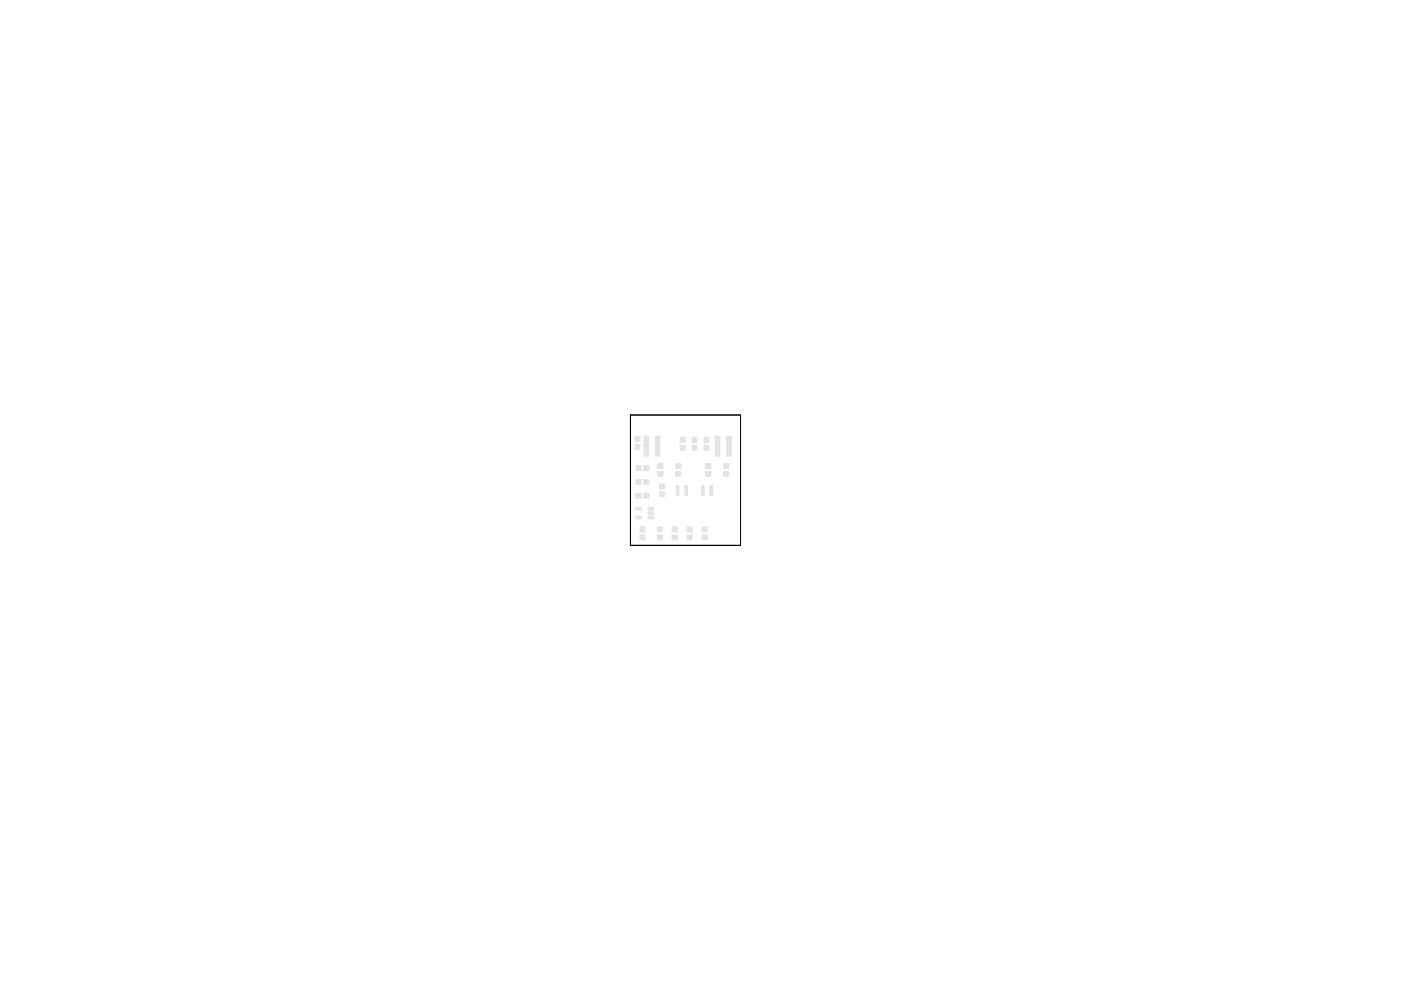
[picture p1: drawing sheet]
<svg xmlns="http://www.w3.org/2000/svg" width="297mm" height="210mm" viewBox="0 0 297 210" stroke-linecap="round" stroke-linejoin="round" font-family="sans-serif">
<g fill="#e3e3e3" stroke="#e3e3e3" stroke-width=".21">
<path d="M139.8 102.6h1.1v1h-1.1z"/>
<path d="M139.8 104.3h1.1v1h-1.1z"/>
<path d="M142.5 113.4h1.1v1h-1.1z"/>
<path d="M142.5 111.7h1.1v1.1h-1.1z"/>
<path d="M144.2 94.4h1.1v1h-1.1z"/>
<path d="M144.2 92.7h1.1v1h-1.1z"/>
<path d="M145.7 113.4h1.1v1h-1.1z"/>
<path d="M145.7 111.7h1.1v1.1h-1.1z"/>
<path d="M143.3 98.3h1.1v1h-1.1z"/>
<path d="M143.3 100h1.1v1h-1.1z"/>
<path d="M148.8 113.4h1.1v1h-1.1z"/>
<path d="M148.8 111.7h1.1v1.1h-1.1z"/>
<path d="M149.6 98.3h1.1v1h-1.1z"/>
<path d="M149.6 100h1.1v1h-1.1z"/>
<path d="M139.3 113.4h1.1v1h-1.1z"/>
<path d="M139.3 111.7h1.1v1.1h-1.1z"/>
<path d="M145.2 102.9h.6v.6h-.6z"/>
<path d="M145.2 103.8h.6v.4h-.6z"/>
<path d="M145.2 104.4h.6v.6h-.6z"/>
<path d="M143.4 102.9h.6v.6h-.6z"/>
<path d="M143.4 103.8h.6v.4h-.6z"/>
<path d="M143.4 104.4h.6v.6h-.6z"/>
<path d="M150.5 102.9h.6v.6h-.6z"/>
<path d="M150.5 103.8h.6v.4h-.6z"/>
<path d="M150.5 104.4h.6v.6h-.6z"/>
<path d="M148.7 102.9h.6v.6h-.6z"/>
<path d="M148.7 103.8h.6v.4h-.6z"/>
<path d="M148.7 104.4h.6v.6h-.6z"/>
<path d="M136.5 92.5h1v.5h-1z"/>
<path d="M136.5 93.2h1v.5h-1z"/>
<path d="M136.5 94h1v.5h-1z"/>
<path d="M136.5 94.7h1v.5h-1z"/>
<path d="M136.5 95.5h1v.5h-1z"/>
<path d="M136.5 96.2h1v.5h-1z"/>
<path d="M138.9 96.2h1v.5h-1z"/>
<path d="M138.9 95.5h1v.5h-1z"/>
<path d="M138.9 94.7h1v.5h-1z"/>
<path d="M138.9 94h1v.5h-1z"/>
<path d="M138.9 93.2h1v.5h-1z"/>
<path d="M138.9 92.5h1v.5h-1z"/>
<path d="M151.6 92.5h1v.5h-1z"/>
<path d="M151.6 93.2h1v.5h-1z"/>
<path d="M151.6 94h1v.5h-1z"/>
<path d="M151.6 94.7h1v.5h-1z"/>
<path d="M151.6 95.5h1v.5h-1z"/>
<path d="M151.6 96.2h1v.5h-1z"/>
<path d="M154 96.2h1v.5h-1z"/>
<path d="M154 95.5h1v.5h-1z"/>
<path d="M154 94.7h1v.5h-1z"/>
<path d="M154 94h1v.5h-1z"/>
<path d="M154 93.2h1v.5h-1z"/>
<path d="M154 92.5h1v.5h-1z"/>
<path d="M137.4 109.5h1.2v.5h-1.2z"/>
<path d="M137.4 108.5h1.2v.6h-1.2z"/>
<path d="M137.4 107.6h1.2v.5h-1.2z"/>
<path d="M134.8 107.6h1.2v.5h-1.2z"/>
<path d="M134.8 109.5h1.2v.5h-1.2z"/>
<path d="M139.5 98.3h1.1v1h-1.1z"/>
<path d="M139.5 100h1.1v1h-1.1z"/>
<path d="M153.4 98.3h1.1v1h-1.1z"/>
<path d="M153.4 100h1.1v1h-1.1z"/>
<path d="M135.7 113.4h1v1.1h-1z"/>
<path d="M135.7 111.7h1v1.1h-1z"/>
<path d="M134.8 101.7h1.1v1h-1.1z"/>
<path d="M136.5 101.7h1.1v1h-1.1z"/>
<path d="M134.6 94.2h1.1v1.1h-1.1z"/>
<path d="M134.6 92.5h1.1v1.1h-1.1z"/>
<path d="M134.8 98.8h1.1v1h-1.1z"/>
<path d="M136.5 98.8h1.1v1h-1.1z"/>
<path d="M149.3 94.4h1v1.1h-1z"/>
<path d="M149.3 92.7h1v1.1h-1z"/>
<path d="M146.7 94.4h1.1v1.1h-1.1z"/>
<path d="M146.7 92.7h1.1v1.1h-1.1z"/>
<path d="M134.8 104.6h1.1v1h-1.1z"/>
<path d="M136.5 104.6h1.1v1h-1.1z"/>
</g>
<path d="M133.7 88h23.3v27.6h-23.3z" fill="none" stroke="#000" stroke-width=".21"/>
</svg>
